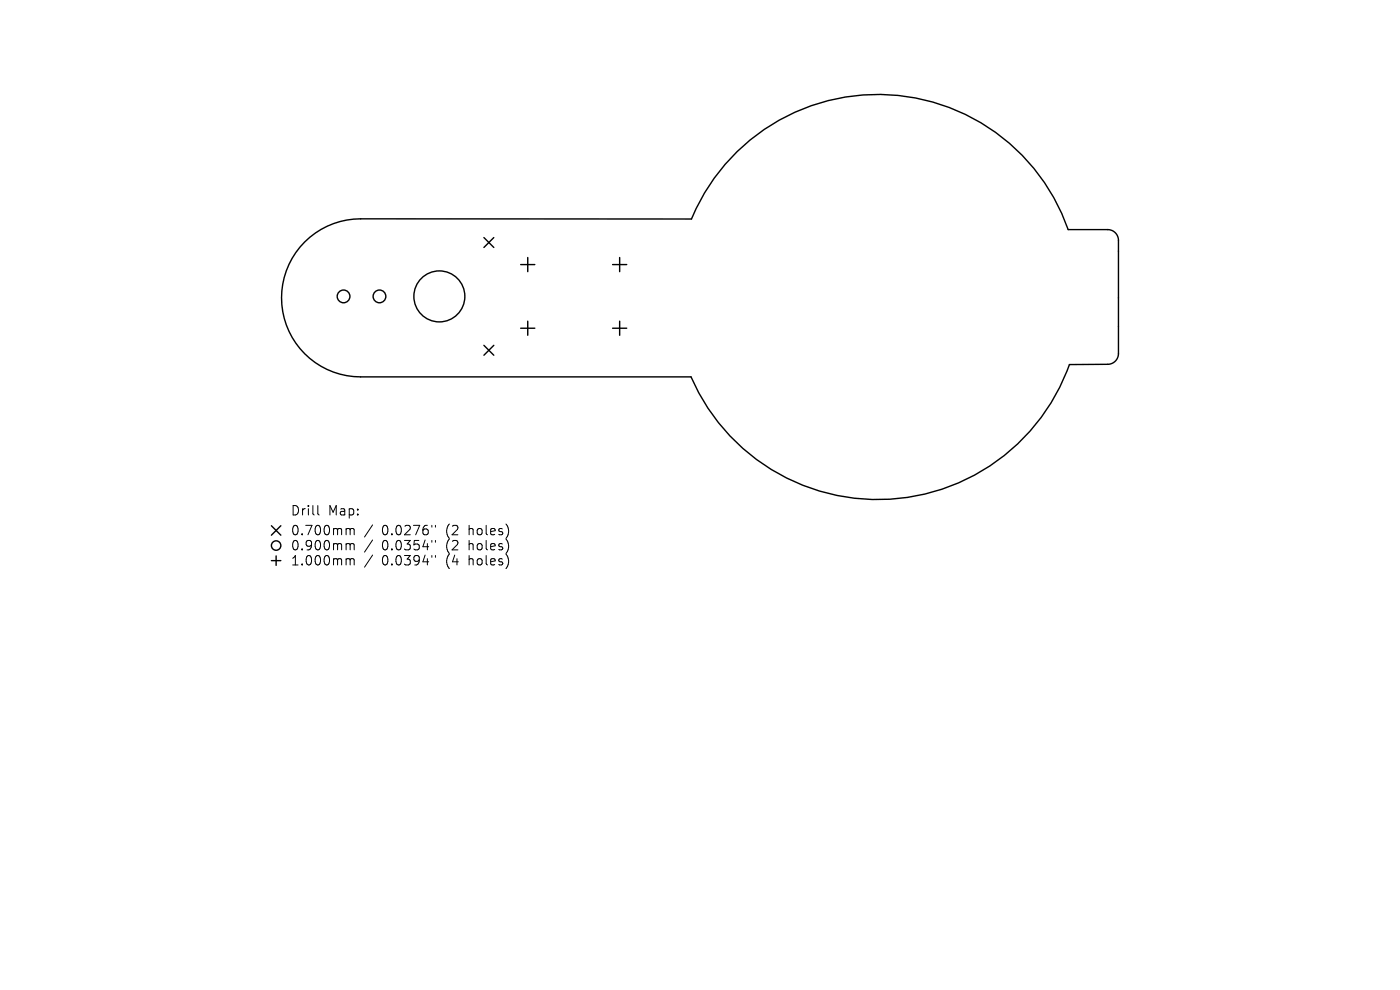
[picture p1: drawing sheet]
<svg xmlns="http://www.w3.org/2000/svg" width="297mm" height="210mm" viewBox="0 0 297 210" stroke-linecap="round" stroke-linejoin="round" font-family="sans-serif">
<defs><g id="words">
<g font-size="2.8">
<text x="61.6" y="109.6">Drill</text>
<text x="61.6" y="113.8">0.700mm</text>
<text x="69.6" y="109.6">Map:</text>
<text x="81" y="113.8">0.0276&quot;</text>
<text x="94.7" y="113.8">(2</text>
<text x="99.7" y="113.8">holes)</text>
<text x="61.6" y="117">0.900mm</text>
<text x="81" y="117">0.0354&quot;</text>
<text x="94.7" y="117">(2</text>
<text x="99.7" y="117">holes)</text>
<text x="61.6" y="120.2">1.000mm</text>
<text x="81" y="120.2">0.0394&quot;</text>
<text x="94.7" y="120.2">(4</text>
<text x="99.7" y="120.2">holes)</text>
</g>
</g></defs>
<g fill="none" stroke="#000" stroke-width=".3">
<path d="M64.6 51.3a16.8 16.8 0 0 1 11.9-4.9l70.2 .1a42.8 42.8 0 0 1 40.7-26.5 42.8 42.8 0 0 1 39.2 28.7h8.4a2.29 2.29 0 0 1 2.3 2.3v24a2.29 2.29 0 0 1-2.3 2.3h-8.1a43.2 43.2 0 0 1-39.3 28.7 43.2 43.2 0 0 1-41-26.1h-70.1a16.8 16.8 0 0 1-15.5-10.3 16.8 16.8 0 0 1 3.6-18.3zM102.7 50.4l2.1 2.1M104.8 50.4l-2.1 2.1M110.5 56.1h3M112 54.6v3M130 56.1h3M131.5 54.6v3M102.7 73.3l2.1 2.1M104.8 73.3l-2.1 2.1M110.5 69.6h3M112 68.1v3M130 69.6h3"/>
<path d="M131.5 68.1v3M57.6 111.5l2 2M57.6 118.9h2M58.6 117.9v2M59.6 111.5l-2 2"/>
<circle cx="72.9" cy="62.9" r="1.35"/>
<circle cx="80.5" cy="62.9" r="1.35"/>
<circle cx="93.2" cy="62.9" r="5.4"/>
<circle cx="58.6" cy="115.7" r="1"/>
</g>
<g fill="none" stroke="#000" stroke-width=".21">
<path d="M67.4 107.2v1.8l.3 .2M73.7 112.1l.5 .1 .1 .2M73.7 115.3l.5 .1 .1 .2M73.7 118.5l.5 .1 .1 .2M74.3 112.4l.3-.3 .4 .1 .1 1.2M74.3 112.4v1M74.3 115.6v1M74.3 118.8v1M74.3 115.6l.3-.3 .4 .1 .1 1.2M74.3 118.8l.3-.3 .4 .1 .1 1.2M79 111.3l-1.7 2.6M79 114.5l-1.7 2.6"/>
<path d="M79 117.7l-1.7 2.6M91.6 111.4v.4M91.6 114.6v.4M91.6 117.8v.4M92.4 111.4v.4M92.4 114.6v.4M92.4 117.8v.4"/>
</g>
<use href="#words"/>
</svg>
